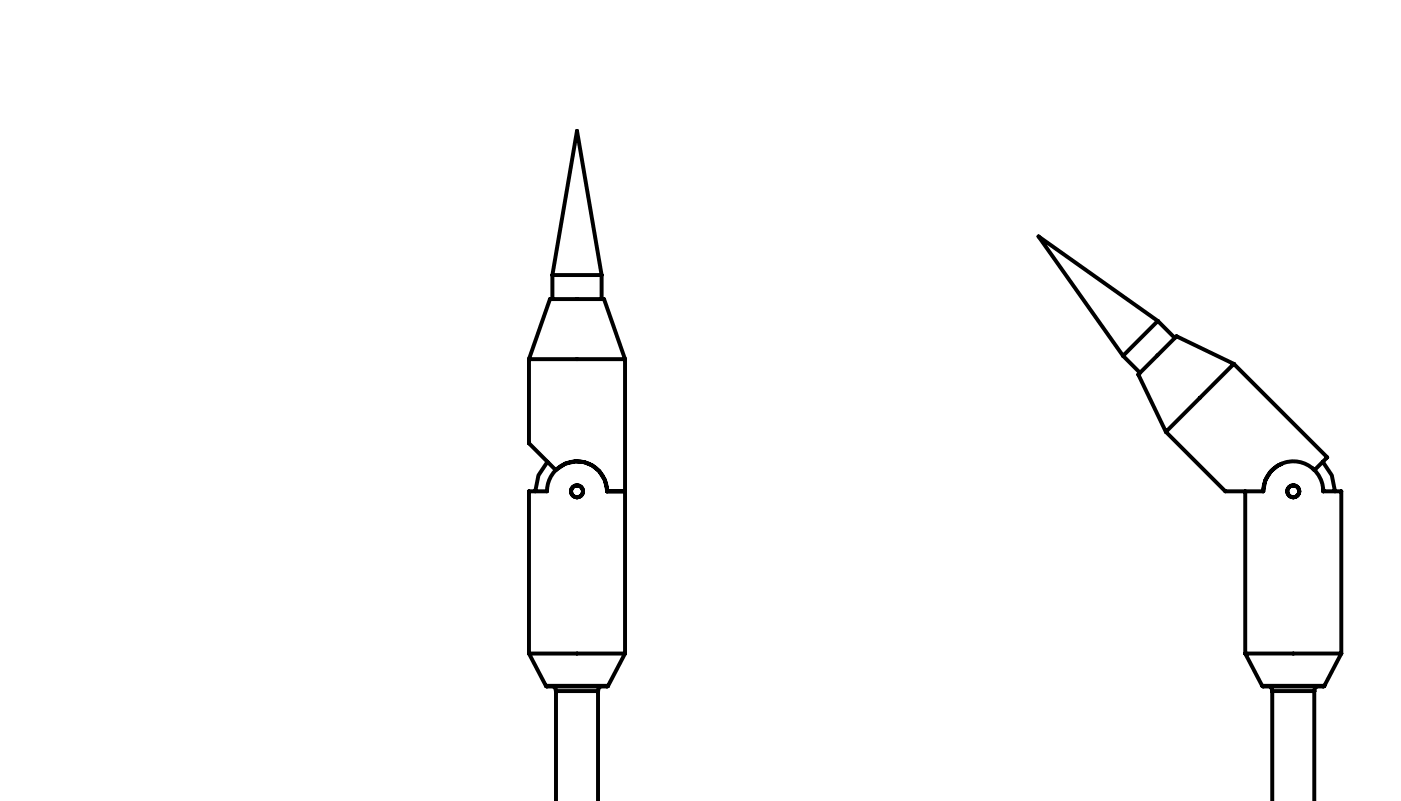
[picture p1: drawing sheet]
<svg xmlns="http://www.w3.org/2000/svg" width="89mm" height="51mm" viewBox="0 0 89 51" stroke-linecap="round" stroke-linejoin="round" font-family="sans-serif">
<g fill="none" stroke="#000" stroke-width=".25">
<path d="M35.1 17.4h3.1M35.1 17.4v1.6M35.1 17.4l1.5-9.1 1.6 9.1M38.2 17.4v1.6M33.6 22.8h6.1M33.6 22.8v5.3l1.7 1.7a1.91 1.91 0 0 1 2-.4 1.91 1.91 0 0 1 1.2 1.8M33.6 22.8l1.3-3.8h3.4l1.4 3.8M34.7 29.3l-.5 .8-.2 1.1M38.5 31.2h1.2M38.5 31.2a1.91 1.91 0 0 0-1.9-1.9 1.91 1.91 0 0 0-1.9 1.9h-1.1v10.2M39.7 22.8v18.6M71.3 22.6l1 1"/>
<path d="M73.5 20.4l-2.2 2.2M73.5 20.4l1 1M73.5 20.4l-7.6-5.4 5.4 7.6M74 27.4l3.8 3.8h2.4M78.3 23.1l-4.3 4.3M78.3 23.1l5.9 5.9-.8 .8-.1-.1M78.3 23.1l-3.6-1.8-2.4 2.4-.1 .1 1.8 3.6M79 31.2v10.2M80.2 31.2a1.91 1.91 0 0 1 1.9-1.9 1.91 1.91 0 0 1 1.9 1.9M81.3 29.4a1.83 1.83 0 0 0-1.1 1.8M83.9 29.3l.6 .8 .2 1.1M84 31.1v.1"/>
<path d="M84 31.2h1.1v10.2M33.6 41.4h6.1M33.6 41.4l1 2.1M34.6 43.5h4M35.1 43.5l.2 .3M35.3 43.8h2.7M35.3 43.8v7M37.9 43.8v7.1M38.1 43.5l-.1 .3M39.7 41.4l-1.1 2.1M79 41.4h6.1M79 41.4l1.1 2.1"/>
<path d="M80.1 43.5h3.9M80.6 43.5l.1 .3M80.7 43.8h2.7M80.7 43.8v7M83.4 43.8v7.1M83.5 43.5l-.1 .3M85.1 41.4l-1.1 2.1"/>
<circle cx="36.6" cy="31.2" r=".38"/>
<circle cx="82.1" cy="31.2" r=".38"/>
</g>
</svg>
